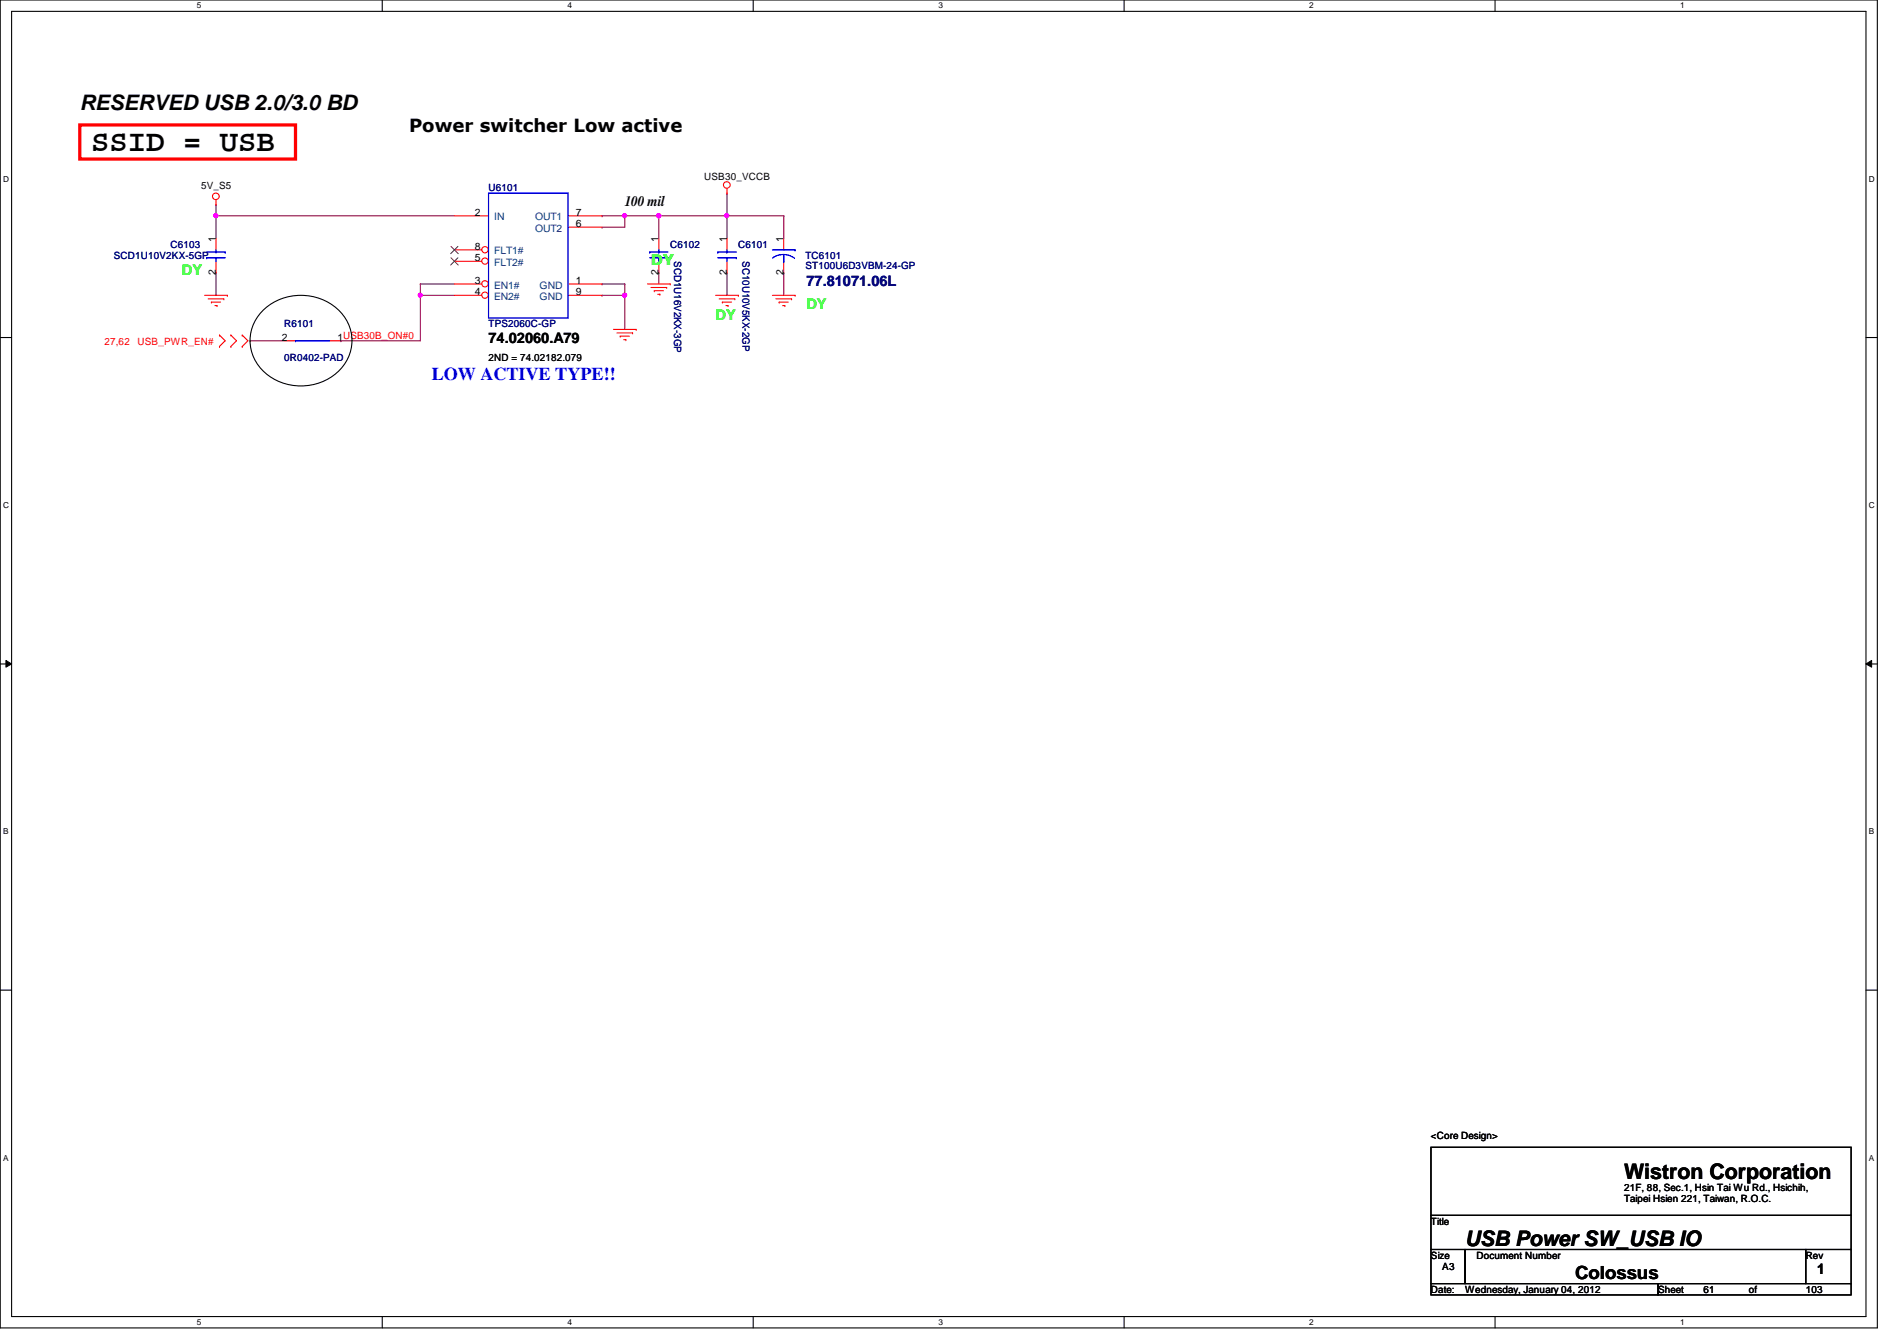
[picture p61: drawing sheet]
<svg xmlns="http://www.w3.org/2000/svg" width="297mm" height="210mm" viewBox="0 0 297 210" stroke-linecap="round" stroke-linejoin="round" font-family="sans-serif">
<defs><g id="words">
<text font-size="4.8" x="14.3" y="23.6">SSID = USB</text>
<g font-size="3.3">
<text x="12.5" y="17.3">RESERVED USB 2.0/3.0 BD</text>
<text x="254.3" y="184.5">Wistron Corporation</text>
<text x="229.4" y="195.1">USB Power SW_USB IO</text>
</g>
<g font-size="2.8">
<text x="64" y="20.6">Power switcher Low active</text>
<text x="246.6" y="200.2">Colossus</text>
</g>
<text font-size="2.8" fill="#00f" x="67.6" y="59.5">LOW ACTIVE TYPE!!</text>
<g font-size="2.3">
<text x="97.8" y="32.3">100 mil</text>
<text x="76.5" y="53.7">74.02060.A79</text>
<text x="284.5" y="199.5">1</text>
</g>
<g font-size="2.3" fill="#0f0">
<text x="101.9" y="41.4">DY</text>
<text x="28.5" y="43">DY</text>
<text x="112.1" y="50.1">DY</text>
<text x="126.3" y="48.3">DY</text>
</g>
<text font-size="2.3" fill="#000080" x="126.3" y="44.8">77.81071.06L</text>
<g font-size="1.6">
<text x="31.5" y="29.5">5V_S5</text>
<text x="110.3" y="28.1">USB30_VCCB</text>
<text x="74.4" y="33.7">2</text>
<text x="90.2" y="33.7">7</text>
<text x="90.2" y="35.5">6</text>
<text x="33.8" y="37.9" transform="rotate(-90 33.8 37.9)">1</text>
<text x="74.4" y="39.1">8</text>
<text x="74.4" y="40.9">5</text>
<text x="103.1" y="37.9" transform="rotate(-90 103.1 37.9)">1</text>
<text x="113.8" y="37.9" transform="rotate(-90 113.8 37.9)">1</text>
<text x="122.7" y="37.9" transform="rotate(-90 122.7 37.9)">1</text>
<text x="33.8" y="43" transform="rotate(-90 33.8 43)">2</text>
<text x="74.4" y="44.4">3</text>
<text x="74.4" y="46.2">4</text>
<text x="90.2" y="44.4">1</text>
<text x="90.2" y="46.2">9</text>
<text x="103.1" y="43" transform="rotate(-90 103.1 43)">2</text>
<text x="113.8" y="43" transform="rotate(-90 113.8 43)">2</text>
<text x="122.7" y="43" transform="rotate(-90 122.7 43)">2</text>
<text x="44.2" y="53.3">2</text>
<text x="52.8" y="53.3">1USB30B_ON#0</text>
<text x="76.5" y="56.6">2ND = 74.02182.079</text>
<text x="224.1" y="178.4">&lt;Core Design&gt;</text>
<text x="224.1" y="191.7">Title</text>
<text x="254.3" y="186.4">21F, 88, Sec.1, Hsin Tai Wu Rd., Hsichih,</text>
<text x="254.3" y="188.2">Taipei Hsien 221, Taiwan, R.O.C.</text>
<text x="224.1" y="197">Size</text>
<text x="231.2" y="197">Document Number</text>
<text x="282.7" y="197">Rev</text>
<text x="224.1" y="202.4">Date:</text>
<text x="225.8" y="198.8">A3</text>
<text x="229.4" y="202.4">Wednesday, January 04, 2012</text>
<text x="259.6" y="202.4">Sheet</text>
<text x="266.7" y="202.4">61</text>
<text x="273.9" y="202.4">of</text>
<text x="282.7" y="202.4">103</text>
</g>
<g font-size="1.6" fill="#000080">
<text x="76.5" y="29.9">U6101</text>
<text x="17.8" y="40.6">SCD1U10V2KX-5GP</text>
<text x="26.7" y="38.8">C6103</text>
<text x="104.9" y="38.8">C6102</text>
<text x="105.6" y="40.9" transform="rotate(90 105.6 40.9)">SCD1U16V2KX-3GP</text>
<text x="115.6" y="38.8">C6101</text>
<text x="116.2" y="40.9" transform="rotate(90 116.2 40.9)">SC10U10V5KX-2GP</text>
<text x="126.1" y="40.6">TC6101</text>
<text x="126.1" y="42.2">ST100U6D3VBM-24-GP</text>
<text x="44.5" y="51.2">R6101</text>
<text x="76.5" y="51.2">TPS2060C-GP</text>
<text x="44.5" y="56.6">0R0402-PAD</text>
</g>
<g font-size="1.6" fill="#004080">
<text x="77.4" y="34.5">IN</text>
<text x="83.8" y="34.5">OUT1</text>
<text x="77.4" y="39.8">FLT1#</text>
<text x="77.4" y="41.6">FLT2#</text>
<text x="83.8" y="36.3">OUT2</text>
<text x="77.4" y="45.2">EN1#</text>
<text x="77.4" y="46.9">EN2#</text>
<text x="84.5" y="45.2">GND</text>
<text x="84.5" y="46.9">GND</text>
</g>
<g font-size="1.6" fill="#f00">
<text x="16.4" y="54.1">27,62</text>
<text x="21.5" y="54.1">USB_PWR_EN#</text>
</g>
<g font-size="1.3">
<text x="30.8" y="1.3">5</text>
<text x="88.9" y="1.3">4</text>
<text x="146.9" y="1.3">3</text>
<text x="205" y="1.3">2</text>
<text x="263.1" y="1.3">1</text>
<text x=".5" y="28.4">D</text>
<text x="292.6" y="28.4">D</text>
<text x=".5" y="79.5">C</text>
<text x="292.6" y="79.5">C</text>
<text x=".5" y="130.6">B</text>
<text x="292.6" y="130.6">B</text>
<text x=".5" y="181.7">A</text>
<text x="292.6" y="181.7">A</text>
<text x="30.8" y="207.4">5</text>
<text x="88.9" y="207.4">4</text>
<text x="146.9" y="207.4">3</text>
<text x="205" y="207.4">2</text>
<text x="263.1" y="207.4">1</text>
</g>
</g></defs>
<path d="M0 0h294v207.9h-294zM1.8 1.8h290.4v204.3h-290.4z" fill="none" stroke="#000" stroke-width=".17"/>
<g fill="#fff">
<path d="M30.8 .2h.7v1.4h-.7z"/>
<path d="M30.8 206.2h.7v1.4h-.7z"/>
</g>
<path d="M59.9 0v1.8M59.9 206.1v1.8" fill="none" stroke="#000" stroke-width=".17"/>
<g fill="#fff">
<path d="M88.9 .2h.6v1.4h-.6z"/>
<path d="M88.9 206.2h.6v1.4h-.6z"/>
</g>
<path d="M117.9 0v1.8M117.9 206.1v1.8" fill="none" stroke="#000" stroke-width=".17"/>
<g fill="#fff">
<path d="M146.9 .2h.7v1.4h-.7z"/>
<path d="M146.9 206.2h.7v1.4h-.7z"/>
</g>
<path d="M176 0v1.8M176 206.1v1.8" fill="none" stroke="#000" stroke-width=".17"/>
<g fill="#fff">
<path d="M205 .2h.7v1.4h-.7z"/>
<path d="M205 206.2h.7v1.4h-.7z"/>
</g>
<path d="M234.1 0v1.8M234.1 206.1v1.8" fill="none" stroke="#000" stroke-width=".17"/>
<g fill="#fff">
<path d="M263.1 .2h.7v1.4h-.7z"/>
<path d="M263.1 206.2h.7v1.4h-.7z"/>
<path d="M.5 27.3h.9v1.4h-.9z"/>
<path d="M292.6 27.3h.9v1.4h-.9z"/>
<path d="M.5 78.4h.9v1.4h-.9z"/>
<path d="M292.6 78.4h.9v1.4h-.9z"/>
</g>
<path d="M0 52.8h1.8M292.2 52.8h1.8" fill="none" stroke="#000" stroke-width=".17"/>
<g fill="#fff">
<path d="M.5 129.5h.8v1.4h-.8z"/>
<path d="M292.6 129.5h.9v1.4h-.9z"/>
</g>
<path d="M0 103.9h1.8M292.2 103.9h1.8" fill="none" stroke="#000" stroke-width=".17"/>
<path d="M.9 103.4l.9 .5-.9 .5zM292.2 103.9l.9-.5v1z" fill="#000"/>
<path d="M.9 103.4l.9 .5-.9 .5zM292.2 103.9l.9-.5v1z" fill="none" stroke="#000" stroke-width=".16"/>
<g fill="#fff">
<path d="M.5 180.5h.8v1.4h-.8z"/>
<path d="M292.6 180.5h.9v1.4h-.9z"/>
</g>
<path d="M0 155h1.8M292.2 155h1.8" fill="none" stroke="#000" stroke-width=".17"/>
<path d="M33.8 33.8h.1M33.8 33.8v3.5M33.8 42.7h.1M33.8 42.7v3.5M39.2 53.3h.1M39.2 53.3h5.3M94.3 46.2h.1M94.3 46.2h3.5M97.8 46.2h.1M97.8 46.2v5.4" fill="none" stroke="#800040" stroke-width=".17"/>
<circle cx="97.8" cy="46.2" r=".32" fill="#f0f"/>
<circle cx="97.8" cy="46.2" r=".32" fill="none" stroke="#f0f" stroke-width=".17"/>
<g fill="none" stroke="#800040" stroke-width=".17">
<path d="M94.3 33.8h.1M94.3 33.8h3.5M97.8 33.8h.1M97.8 33.8v1.8M113.8 30.2h.1M113.8 30.2v3.6M122.7 33.8h.1M122.7 33.8v3.5M94.3 44.4h.1M94.3 44.4h3.5M103.2 42.7h.1M103.2 42.7v1.7"/>
<path d="M113.8 42.7h.1M113.8 42.7v3.5M122.7 42.7h.1M122.7 42.7v3.5"/>
</g>
<circle cx="113.8" cy="33.8" r=".32" fill="#f0f"/>
<circle cx="113.8" cy="33.8" r=".32" fill="none" stroke="#f0f" stroke-width=".17"/>
<path d="M103.2 33.8h.1M103.2 33.8v3.5M103.2 33.8h10.6" fill="none" stroke="#800040" stroke-width=".17"/>
<circle cx="103.1" cy="33.8" r=".32" fill="#f0f"/>
<circle cx="103.1" cy="33.8" r=".32" fill="none" stroke="#f0f" stroke-width=".17"/>
<path d="M94.3 35.6h.1M94.3 35.6h3.5M97.8 33.8h.1M97.8 33.8h5.4M113.8 33.8h.1M113.8 33.8v3.5M113.8 33.8h8.9" fill="none" stroke="#800040" stroke-width=".17"/>
<circle cx="103.1" cy="33.8" r=".32" fill="#f0f"/>
<circle cx="103.1" cy="33.8" r=".32" fill="none" stroke="#f0f" stroke-width=".17"/>
<circle cx="97.8" cy="33.8" r=".32" fill="#f0f"/>
<circle cx="97.8" cy="33.8" r=".32" fill="none" stroke="#f0f" stroke-width=".17"/>
<path d="M53.4 53.3h.1M65.8 44.4h.1M65.8 46.2h.1M65.8 44.4h5.4M65.8 46.2v7.1h-12.4M65.8 46.2h5.4" fill="none" stroke="#800040" stroke-width=".17"/>
<circle cx="65.8" cy="46.2" r=".32" fill="#f0f"/>
<circle cx="65.8" cy="46.2" r=".32" fill="none" stroke="#f0f" stroke-width=".17"/>
<path d="M33.8 33.8h.1M33.8 33.8h37.4M65.8 44.4h.1M65.8 44.4v1.8" fill="none" stroke="#800040" stroke-width=".17"/>
<circle cx="33.8" cy="33.8" r=".32" fill="#f0f"/>
<circle cx="33.8" cy="33.8" r=".32" fill="none" stroke="#f0f" stroke-width=".17"/>
<path d="M33.8 32h.1M33.8 32v1.8M97.8 44.4h.1M97.8 44.4v1.8" fill="none" stroke="#800040" stroke-width=".17"/>
<g fill="none" stroke="#f00" stroke-width=".17">
<path d="M33.8 32h.1M33.8 31.3v.7M103.2 37.3v1.8M113.8 30.2h.1M113.8 29.5v.7M32 46.2h3.6M32.6 46.8h2.4M33.1 47.3h.1M33.1 47.3h1.4M33.7 47.8h.3M34 47.8h.1M34.4 54.2h.1"/>
<path d="M34.4 52.5h.1M34.4 52.5l.9 .8-.9 .9M35 46.8h.1M35.6 46.2h.1M36.1 52.5h.1M36.1 54.2h.1M36.1 52.5l.9 .8-.9 .9M37.9 54.2h.1M37.9 52.5h.1M37.9 52.5l.9 .8-.9 .9M96.1 51.6h3.5M96.6 52.1h2.5"/>
<path d="M97.1 52.6h.1M97.1 52.6h1.4M97.7 53.2h.3M98 53.2h.1M99.1 52.1h.1M99.6 51.6h.1M101.4 44.4h3.5M101.9 45h2.5M102.4 45.5h.1M102.4 45.5h1.5M103 46.1h.3M103.2 40.9v1.8"/>
<path d="M103.3 46.1h.1M104.4 45h.1M104.9 44.4h.1M112.1 46.2h3.5M112.6 46.8h2.5M113.1 47.3h.1M113.1 47.3h1.5M113.7 47.8h.3M114 47.8h.1M115.1 46.8h.1M115.6 46.2h.1M120.9 46.2h3.6"/>
<path d="M121.5 46.8h2.4M122 47.3h.1M122 47.3h1.4M122.6 47.8h.3M122.9 47.8h.1M123.9 46.8h.1M124.5 46.2h.1"/>
<circle cx="33.8" cy="30.7" r=".52"/>
<circle cx="113.8" cy="29" r=".52"/>
</g>
<path d="M41.1 48.7a8.5 8.5 0 0 1 13.3 1.6 6.7 6.7 0 0 1-2.9 9 8.4 8.4 0 0 1-11.6-3 6.5 6.5 0 0 1 1.2-7.6zM224.1 179.6h65.8v10.6h-65.8zM224.1 190.2h65.8v5.4h-65.8zM224.1 195.6h5.3v5.3h-5.3zM229.4 195.6h53.3v5.3h-53.3zM282.7 195.6h7.2v5.3h-7.2zM224.1 200.9h35.5v1.8h-35.5zM259.6 200.9h30.3v1.8h-30.3z" fill="none" stroke="#000" stroke-width=".17"/>
<path d="M12.5 19.6h33.8v5.3h-33.8z" fill="none" stroke="#f00" stroke-width=".51"/>
<path d="M101.7 39.5h.1M101.7 39.5h2.9M103.2 39.5h.1M103.2 39.1v.4M101.7 40.3h2.9M103.2 40.3h.1M103.2 40.3v.6M104.6 40.3h.1" fill="none" stroke="#00f" stroke-width=".17"/>
<circle cx="76" cy="44.4" r=".5" fill="#fff"/>
<g fill="none" stroke="#f00" stroke-width=".17">
<path d="M71.2 44.4h4.2"/>
<circle cx="76" cy="44.4" r=".5"/>
</g>
<circle cx="76" cy="46.2" r=".5" fill="#fff"/>
<g fill="none" stroke="#f00" stroke-width=".17">
<path d="M71.2 33.8h5.3M71.2 46.2h4.2"/>
<circle cx="76" cy="46.2" r=".5"/>
</g>
<circle cx="76" cy="39.1" r=".5" fill="#fff"/>
<g fill="none" stroke="#f00" stroke-width=".17">
<path d="M71.2 39.1h4.2"/>
<circle cx="76" cy="39.1" r=".5"/>
</g>
<path d="M70.6 38.6l1.2 1.1M71.7 38.6l-1.1 1.1" fill="none" stroke="#804000" stroke-width=".16"/>
<circle cx="76" cy="40.9" r=".5" fill="#fff"/>
<g fill="none" stroke="#f00" stroke-width=".17">
<path d="M33.8 37.3v1.8M88.9 33.8h5.4M88.9 35.6h5.4M113.8 37.3v1.8M122.7 37.3v1.8M33.8 40.9v1.8M44.5 53.3h1.8M51.6 53.3h1.8M71.2 40.9h4.2M88.9 44.4h5.4M88.9 46.2h5.4M113.8 40.9v1.8"/>
<path d="M122.7 40.9v1.8"/>
<circle cx="76" cy="40.9" r=".5"/>
</g>
<path d="M70.6 40.3l1.2 1.2M71.7 40.3l-1.1 1.2" fill="none" stroke="#804000" stroke-width=".16"/>
<g fill="none" stroke="#00f" stroke-width=".17">
<path d="M32.4 39.5h2.9M33.8 39.5h.1M33.8 39.1v.4M35.3 39.5h.1M76.5 30.2h12.4v19.6h-12.4zM112.4 39.5h.1M112.4 39.5h2.9M113.8 39.5h.1M113.8 39.1v.4M120.9 39.1h3.6M122.7 39.8l.7 .1 1 .5M122.7 39.8l-1.1 .2-.6 .4"/>
<path d="M122.7 39.8v1.1M124.5 39.1h.1M32.4 40.3h.1M32.4 40.3h2.9M33.8 40.3h.1M33.8 40.3v.6M46.3 53.3h.1M46.3 53.3h5.3M112.4 40.3h2.9M113.8 40.3h.1M113.8 40.3v.6M115.3 40.3h.1"/>
<path d="M122.7 40.9h.1"/>
</g>
<circle cx="97.8" cy="46.2" r=".32" fill="#f0f"/>
<circle cx="97.8" cy="46.2" r=".32" fill="none" stroke="#f0f" stroke-width=".17"/>
<circle cx="113.8" cy="33.8" r=".32" fill="#f0f"/>
<circle cx="113.8" cy="33.8" r=".32" fill="none" stroke="#f0f" stroke-width=".17"/>
<circle cx="103.1" cy="33.8" r=".32" fill="#f0f"/>
<circle cx="103.1" cy="33.8" r=".32" fill="none" stroke="#f0f" stroke-width=".17"/>
<circle cx="103.1" cy="33.8" r=".32" fill="#f0f"/>
<circle cx="103.1" cy="33.8" r=".32" fill="none" stroke="#f0f" stroke-width=".17"/>
<circle cx="97.8" cy="33.8" r=".32" fill="#f0f"/>
<circle cx="97.8" cy="33.8" r=".32" fill="none" stroke="#f0f" stroke-width=".17"/>
<circle cx="65.8" cy="46.2" r=".32" fill="#f0f"/>
<circle cx="65.8" cy="46.2" r=".32" fill="none" stroke="#f0f" stroke-width=".17"/>
<circle cx="33.8" cy="33.8" r=".32" fill="#f0f"/>
<circle cx="33.8" cy="33.8" r=".32" fill="none" stroke="#f0f" stroke-width=".17"/>
<use href="#words"/>
</svg>
